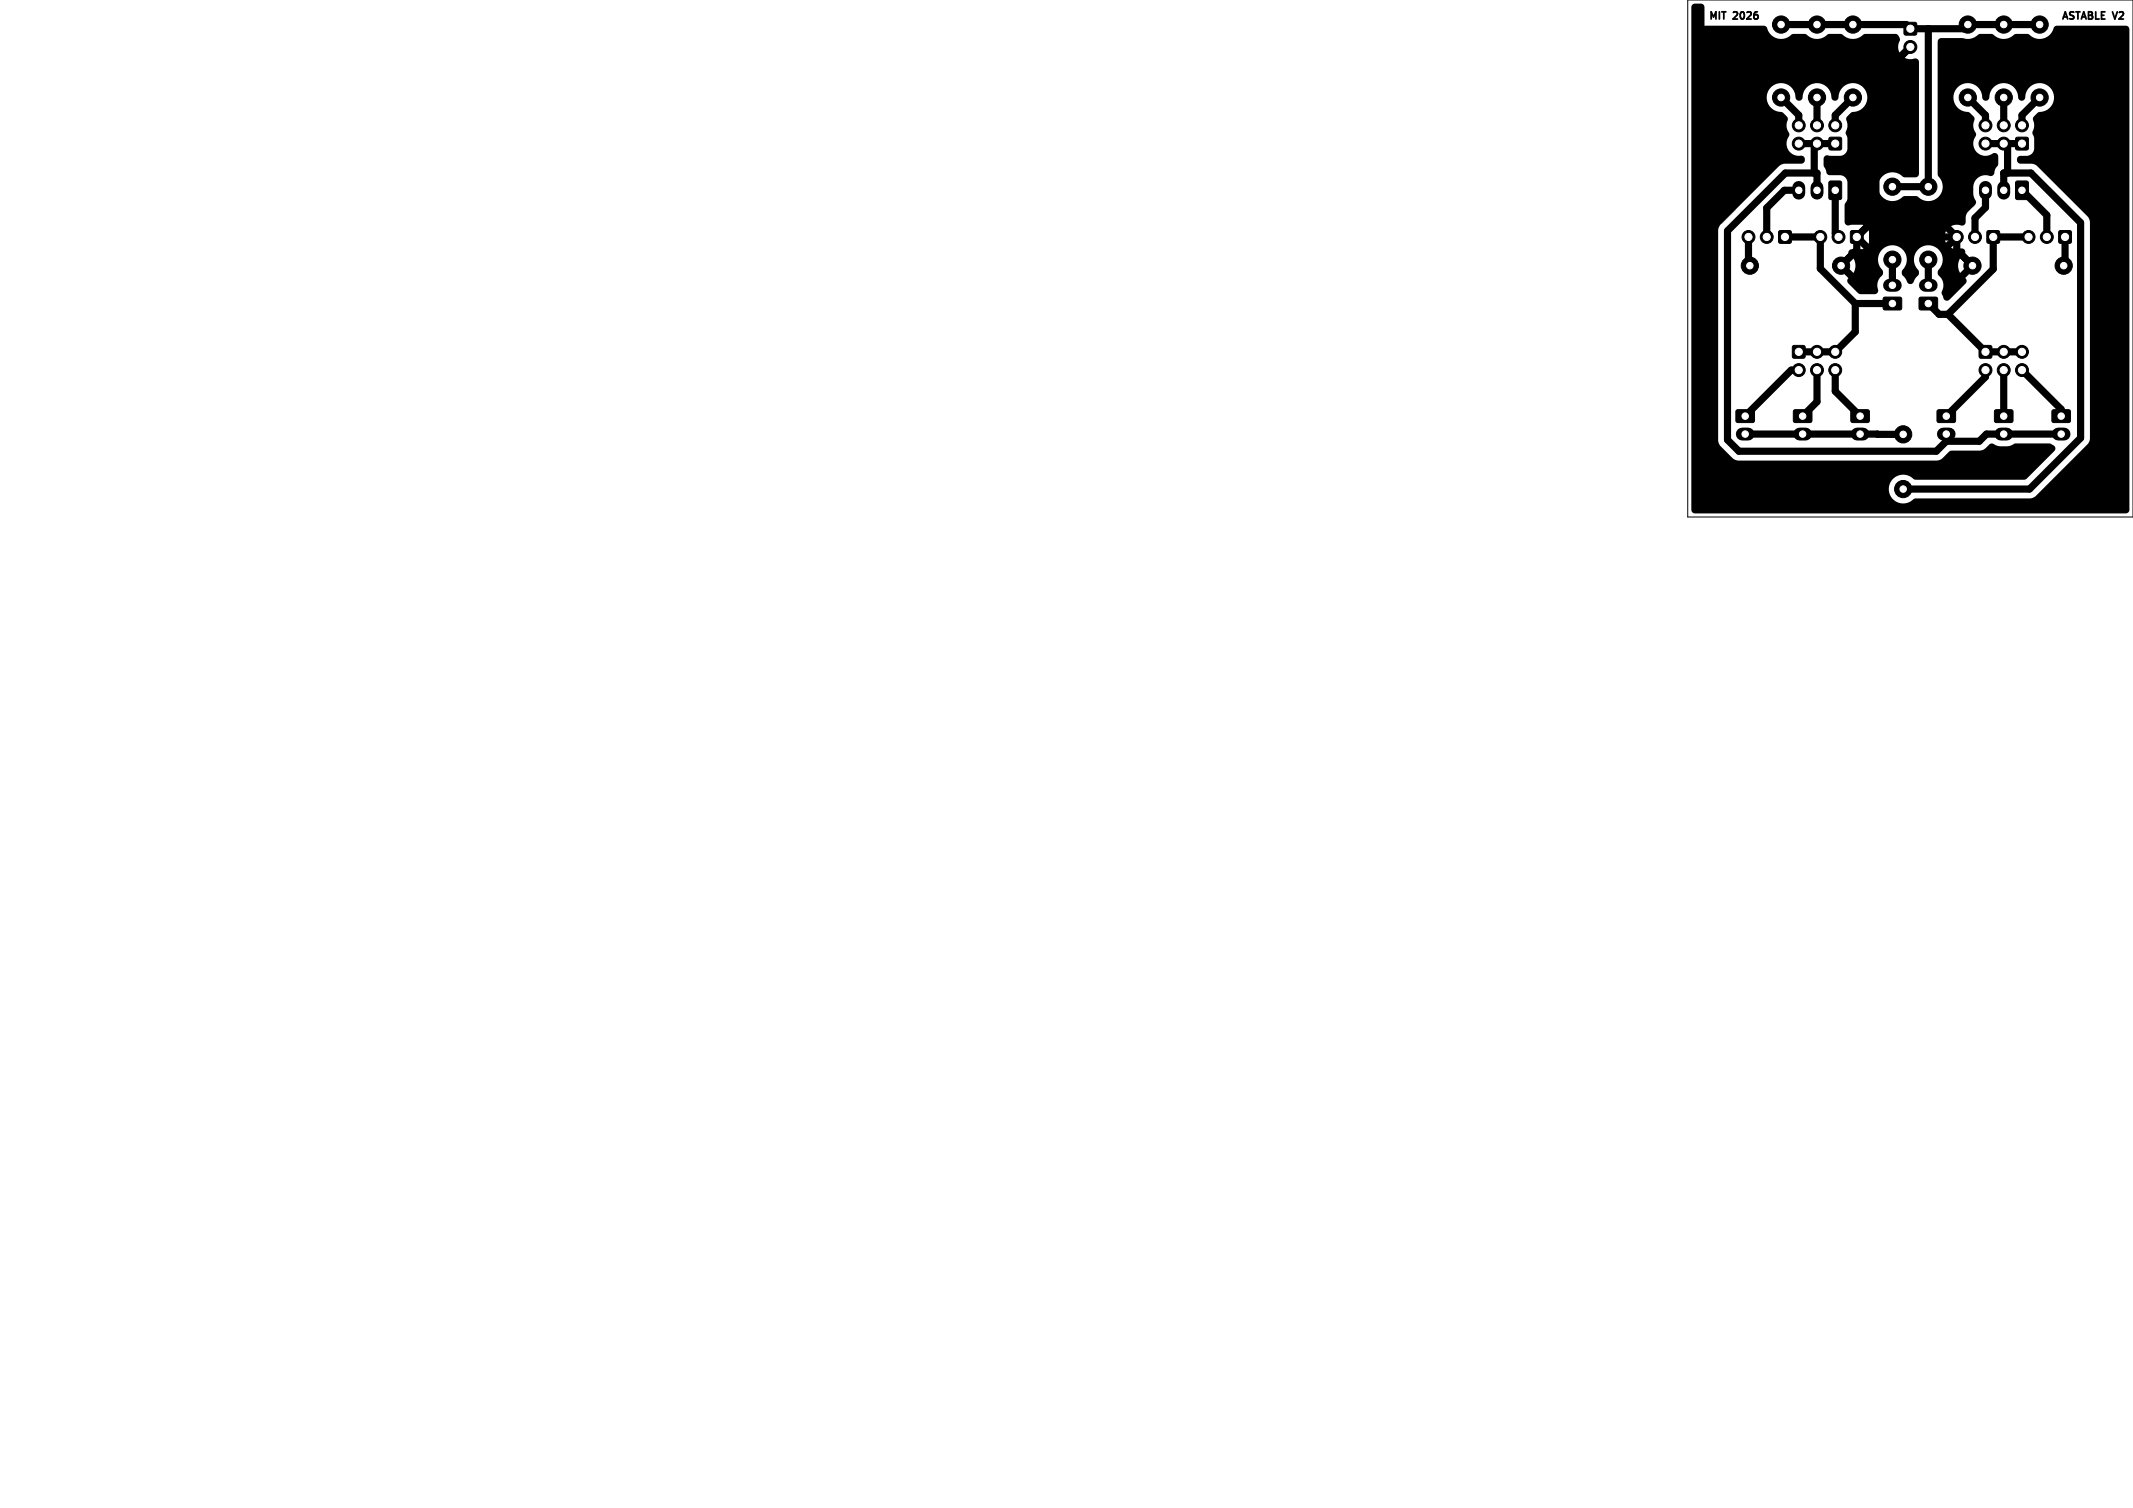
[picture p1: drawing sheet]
<svg xmlns="http://www.w3.org/2000/svg" width="297mm" height="210mm" viewBox="0 0 297 210" stroke-linecap="round" stroke-linejoin="round" font-family="sans-serif">
<defs><g id="words">
<g font-size="1.4">
<text x="237.8" y="3.1">MIT</text>
<text x="241.4" y="3.1">2026</text>
<text x="286.9" y="3.1">ASTABLE</text>
<text x="294.3" y="3.1">V2</text>
</g>
</g></defs>
<g fill="#000" stroke="#000" stroke-width=".14">
<path d="M265.2 3.2l.2-.1 1.4 .1 .1 .2-.1 1.4-.2 .1-1.4-.1-.1-.2zM247.7 32.2l.2-.1 1.5 .1v.2v1.4l-.2 .1-1.5-.1-.1-.2zM254.7 19.2l.2-.1 1.5 .1v.2v1.4l-.2 .1-1.5-.1-.1-.2zM254.7 25.3l1.5-.1 .2 .2v2.1l-.1 .3h-1.4l-.2-.2-.1-2.1zM257.7 32.2l.2-.1 1.5 .1v.2v1.4l-.2 .1-1.5-.1-.1-.2zM276.7 32.2l.2-.1 1.5 .1v.2v1.4l-.2 .1-1.5-.1-.1-.2zM280.7 19.2l.2-.1 1.5 .1v.2v1.4l-.2 .1-1.5-.1-.1-.2zM280.7 25.3l1.5-.1 .2 .2v2.1l-.1 .3h-1.4l-.2-.2-.1-2.1zM286.7 32.2l.2-.1 1.5 .1v.2v1.4l-.2 .1-1.5-.1-.1-.2zM241.8 57.1h.2h2.1l.2 .2v1.4l-.3 .2-2.1-.1-.2-.2zM249.6 48.2l.2-.1 1.5 .1 .1 .2-.1 1.4-.2 .1-1.5-.1v-.2zM249.8 57.1h.2h2.1l.2 .2v1.4l-.3 .2-2.1-.1-.2-.2z"/>
<path d="M257.8 57.1h.2h2.1l.2 .2v1.4l-.3 .2-2.1-.1-.2-.2zM262.3 41.4h.2h2.1l.2 .2v1.4l-.3 .2-2.1-.1-.2-.2zM267.3 41.4h.2h2.1l.2 .2v1.4l-.3 .2-2.1-.1-.2-.2zM269.8 57.1h.2h2.1l.2 .2v1.4l-.3 .2-2.1-.1-.2-.2zM275.6 48.2l.2-.1 1.5 .1 .1 .2-.1 1.4-.2 .1-1.5-.1v-.2zM277.8 57.1h.2h2.1l.2 .2v1.4l-.3 .2-2.1-.1-.2-.2zM285.8 57.1h.2h2.1l.2 .2v1.4l-.3 .2-2.1-.1-.2-.2z"/>
<circle cx="248" cy="3.4" r="1.2"/>
<circle cx="248" cy="13.6" r="1.2"/>
<circle cx="250.5" cy="20" r=".9"/>
<circle cx="250.5" cy="17.5" r=".9"/>
<circle cx="253" cy="20" r=".9"/>
<circle cx="253" cy="17.5" r=".9"/>
<circle cx="253" cy="13.6" r="1.2"/>
<circle cx="253" cy="3.4" r="1.2"/>
<circle cx="255.5" cy="17.5" r=".9"/>
<circle cx="258" cy="13.6" r="1.2"/>
<circle cx="258" cy="3.4" r="1.2"/>
<circle cx="266" cy="6.5" r=".9"/>
<circle cx="274" cy="3.4" r="1.2"/>
<circle cx="274" cy="13.6" r="1.2"/>
<circle cx="276.5" cy="17.5" r=".9"/>
<circle cx="276.5" cy="20" r=".9"/>
<circle cx="279" cy="17.5" r=".9"/>
<circle cx="279" cy="20" r=".9"/>
<circle cx="279" cy="3.4" r="1.2"/>
<circle cx="279" cy="13.6" r="1.2"/>
<circle cx="281.5" cy="17.5" r=".9"/>
<circle cx="284" cy="13.6" r="1.2"/>
<circle cx="284" cy="3.4" r="1.2"/>
<circle cx="243.5" cy="33" r=".9"/>
<circle cx="243.7" cy="37" r="1.2"/>
<circle cx="246" cy="33" r=".9"/>
<circle cx="253.5" cy="33" r=".9"/>
<circle cx="256" cy="33" r=".9"/>
<circle cx="256.4" cy="37" r="1.2"/>
<circle cx="263.5" cy="36.2" r="1.2"/>
<circle cx="263.5" cy="26" r="1.2"/>
<circle cx="268.5" cy="26" r="1.2"/>
<circle cx="268.5" cy="36.2" r="1.2"/>
<circle cx="272.5" cy="33" r=".9"/>
<circle cx="274.7" cy="37" r="1.2"/>
<circle cx="275" cy="33" r=".9"/>
<circle cx="282.5" cy="33" r=".9"/>
<circle cx="285" cy="33" r=".9"/>
<circle cx="287.4" cy="37" r="1.2"/>
<circle cx="250.5" cy="51.5" r=".9"/>
<circle cx="253" cy="49" r=".9"/>
<circle cx="253" cy="51.5" r=".9"/>
<circle cx="255.5" cy="51.5" r=".9"/>
<circle cx="255.5" cy="49" r=".9"/>
<circle cx="276.5" cy="51.5" r=".9"/>
<circle cx="279" cy="51.5" r=".9"/>
<circle cx="279" cy="49" r=".9"/>
<circle cx="281.5" cy="49" r=".9"/>
<circle cx="281.5" cy="51.5" r=".9"/>
<circle cx="265" cy="68.1" r="1.2"/>
<circle cx="265" cy="60.5" r="1.2"/>
</g>
<path d="M250.5 26.1v.8M253 26.1v.8M263.1 39.7h.8M268.1 39.7h.8M276.5 26.1v.8M279 26.1v.8M242.6 60.5h.8M250.6 60.5h.8M258.6 60.5h.8M270.6 60.5h.8M278.6 60.5h.8M286.6 60.5h.8" fill="none" stroke="#000" stroke-width="1.8"/>
<g fill="none" stroke="#000" stroke-width="1">
<path d="M248 13.6l2.5 2.4v1.5M248 3.4h17.4l.6 .6h7.4l.6-.6h10M253 13.6v3.9M258 13.6l-2.5 2.4v1.5M266 6.5l-4.8 4.8v19.3M268.5 4v22h-5M274 13.6l2.5 2.4v1.5M279 13.6v3.9M284 13.6l-2.5 2.4v1.5M243.5 33v3.8l.2 .2M248.5 33h5v4.4l4.8 4.9M250.5 20h5"/>
<path d="M250.5 26.5h-2l-2.5 2.5v4M252.6 20v4.1M253 26.5v-2.4h-4.4l-8.1 8.1v29.1l1.6 1.5h27.5l1.4-1.3M255.5 26.5v6l.5 .5M261.2 30.6l2.4 2.4h8.9v1.8l2.2 2.2M261.2 30.6h-.3l-2.4 2.4v1.8l-2.1 2.2M263.5 36.2v3.5M268.5 36.2v3.5M276.5 20h5M276.5 26.5v2.4l-1.5 1.5v2.6M279 24.1v2.4M279 24.1h3.8l6.9 6.9v30l-7.1 7.1h-17.6"/>
<path d="M279 24.1h.1M279.5 20v4.1M281.5 26.5l3.5 3.5v3M282.5 33h-5v4.5l-6.3 6.3M287.5 33v3.8l-.1 .2M250.5 51.5h-1.1l-6.4 6.5M253 51.5v4.5l-2 2M255.5 51.5v3l3.5 3.5M258.3 42.3v3.9l-2.8 2.8h-5M258.3 42.3h5.2M268.5 42.3l1.5 1.5h1.2M271.2 43.8l5.3 5.2h5"/>
<path d="M271.2 43.8h.1M276.5 51.5v1l-5.5 5.5M279 51.5v6.5M281.5 51.5l5.5 5.5v1M243 60.5h22M271 60.5v1M287 60.5h-10.4l-1 1h-4.6"/>
</g>
<path d="M235.6 .7l.4-.2h.8l.5 .2v.3v2.6h8.3l.3 .1a2.26 2.26 0 0 0 2 1.7 2.4 2.4 0 0 0 1.7-.7l1.9 .1a2.13 2.13 0 0 0 3.1-.1l1.9 .1a2.13 2.13 0 0 0 3.1-.1h4.4l.3 .2 .2 .4v.4a1.7 1.7 0 0 0 0 1.6l1-.9a.5 .5 0 0 0 .6 .6l-.9 1 .9 .2a.79 .79 0 0 1 1.1 .3v15.8l-.1 .2-.3 .2h-1.7a2.19 2.19 0 0 0-2.7-.4 2.03 2.03 0 0 0-.4 3.1 2.03 2.03 0 0 0 3.1-.1l1.9 .1a2.04 2.04 0 0 0 3 0 2.04 2.04 0 0 0-.2-3v-18.7l.2-.3 .3-.1h3.1a2.23 2.23 0 0 0 2.2-.6l1.9 .1a2.13 2.13 0 0 0 3.1-.1l1.9 .1a2.07 2.07 0 0 0 3.5-1.1l.4-.1h9.6l.3 .1 .2 .2v27h-5.5l-.3-.7-7.1-7.1-.7-.3h-1.6a.55 .55 0 0 1-.5-.6 .55 .55 0 0 1 .5-.5 1.95 1.95 0 0 0 1.5-.2l.3-.3 .1-.4v-1.8a.98 .98 0 0 1 0-1.2v-.5a1.26 1.26 0 0 1 0-1.1l.6-.6a2.02 2.02 0 0 0 2.2-1.6 2.02 2.02 0 0 0-1.5-2.3 2.02 2.02 0 0 0-2.4 1.2l-.1 .7-.2 .3-.4 .1-.4-.3a2.03 2.03 0 0 0-2-2.1 2.03 2.03 0 0 0-2 2.1 .5 .5 0 0 1-.6 .3 .5 .5 0 0 1-.4-.6 2.01 2.01 0 0 0-2.1-1.8 2.01 2.01 0 0 0-1.9 2.1 2.01 2.01 0 0 0 2.1 1.9l.7 .6 .1 .4a2.02 2.02 0 0 0 .3 2l-.1 .3a1.74 1.74 0 0 0 .2 2.3 1.74 1.74 0 0 0 2.3 .1l.4 .1 .2 .4v1.1l-.5 .9a.61 .61 0 0 1-.2 .6 .61 .61 0 0 1-.7 0 1.7 1.7 0 0 0-2 1.6 2.8 2.8 0 0 0 .1 1.7 .64 .64 0 0 1 .1 .8l-1.1 1.2-.2 .4-.1 1.1-.3 .2h-.3a1.69 1.69 0 0 0-1.3 .1l.9 1a.49 .49 0 0 0-.6 .5h-.2l-.8-.8-.1 .1h-10.7v-.2l-1 .9 1 .9v-1.6h10.7l-.1 .8 .2 .7 .8-.8h.2l.2 .4 .4 .1-.9 1 .7 .2a1.46 1.46 0 0 1 1.1 .1l.1 .5 1.1 1 .1 .3a.45 .45 0 0 0-.6 .4h-.3l-1-1a1.97 1.97 0 0 0 0 2l1-1h.3a.45 .45 0 0 0 .6 .4l-.1 .3-1.1 1a.5 .5 0 0 1 .1 .8l-2.4 2.3-.4 .1-.2-.2-.1-.3a1.1 1.1 0 0 1 0-1.3 2.18 2.18 0 0 0-.8-1.9v-.5a2.04 2.04 0 0 0 .1-2.9 2.04 2.04 0 0 0-2.9 0 2.04 2.04 0 0 0 .2 3v.4l-.5 .6a1 1 0 0 1-.8 .8l-.3-.3-.4-.7a.74 .74 0 0 1-.3-.9 2.01 2.01 0 0 0-.9-3.5 2.01 2.01 0 0 0-2.4 2.7h-3.2l-.3-.9-1 1 1 1 .2-.6 .1-.5h3.2l.3 .5a.65 .65 0 0 1 .1 1 2.01 2.01 0 0 0-.5 2.1l-.1 .3-.4 .2-2.2-.1-1.5-1.5-.1-.4 .2-.3-1.1-1-.1-.3 .1 .1a.45 .45 0 0 0 .5-.5 .45 .45 0 0 0-.6-.4l.2-.3 1-1v-.3l.2-.2 1.9-.1-1.1-1.2a.5 .5 0 0 0 .6-.5 .5 .5 0 0 0-.6-.5l1.1-1.2h-1.6a.64 .64 0 0 1-1.1-.4v-2.4l.4-.9v-2.3a1.08 1.08 0 0 0-1-.9h-1.4l-.4-.2-.5-1.1v-1l.1-.3 .3-.2 1.9 .1a1.06 1.06 0 0 0 1-1v-1.5a.94 .94 0 0 1-.1-1.1 2.6 2.6 0 0 0 0-1.6l.7-.9a2.02 2.02 0 0 0 2.2-1.6 2.02 2.02 0 0 0-1.5-2.3 2.02 2.02 0 0 0-2.4 1.2l-.1 .7-.2 .3-.4 .1-.4-.3a2.03 2.03 0 0 0-2-2.1 2.03 2.03 0 0 0-2 2.1 .5 .5 0 0 1-.6 .3 .5 .5 0 0 1-.4-.6 2.01 2.01 0 0 0-2.1-1.8 2.01 2.01 0 0 0-1.9 2.1 2.01 2.01 0 0 0 2.1 1.9l.7 .6 .1 .4a2.02 2.02 0 0 0 .3 2l-.1 .3a1.74 1.74 0 0 0-.1 2 1.74 1.74 0 0 0 1.9 .8 .57 .57 0 0 1 .4 .6 .57 .57 0 0 1-.5 .5h-2.3l-.8 .3-8.2 8.2-.2 .5-.1 29.6 .2 .5 1.9 1.9 .7 .3h27.7l.6-.1 1.3-1.2 4.3-.1 .5-.3 .6-.5a.61 .61 0 0 1 .8 .1 2.8 2.8 0 0 0 1.7 .2l1.2-.4h4.7l.7 .3 .1 .4-.1 .3-4.1 4h-15.4a2.19 2.19 0 0 0-2.7-.4 2.03 2.03 0 0 0-.4 3.1 2.03 2.03 0 0 0 3.1-.1h16.3l.5-.3 7.3-7.3 .3-.7v-30.2h5.5v40.1l-.2 .4-.3 .1h-60.2l-.2-.2-.1-.3v-70z" fill="#000"/>
<path d="M235 0h62v72h-62z" fill="none" stroke="#000" stroke-width=".14"/>
<g fill="#fff" stroke="#fff" stroke-width=".14">
<circle cx="281.5" cy="26.5" r=".45"/>
<circle cx="279" cy="26.5" r=".45"/>
<circle cx="276.5" cy="26.5" r=".45"/>
<circle cx="277.5" cy="33" r=".5"/>
<circle cx="275" cy="33" r=".5"/>
<circle cx="272.5" cy="33" r=".5"/>
<circle cx="274.7" cy="37" r=".45"/>
<circle cx="287.4" cy="37" r=".45"/>
<circle cx="287.5" cy="33" r=".5"/>
<circle cx="285" cy="33" r=".5"/>
<circle cx="282.5" cy="33" r=".5"/>
<circle cx="281.5" cy="20" r=".5"/>
<circle cx="281.5" cy="17.5" r=".5"/>
<circle cx="279" cy="20" r=".5"/>
<circle cx="279" cy="17.5" r=".5"/>
<circle cx="276.5" cy="20" r=".5"/>
<circle cx="276.5" cy="17.5" r=".5"/>
<circle cx="287" cy="57.9" r=".45"/>
<circle cx="287" cy="60.5" r=".45"/>
<circle cx="265" cy="60.5" r=".45"/>
<circle cx="265" cy="68.1" r=".45"/>
<circle cx="274" cy="3.4" r=".45"/>
<circle cx="274" cy="13.6" r=".45"/>
<circle cx="256.4" cy="37" r=".45"/>
<circle cx="243.7" cy="37" r=".45"/>
<circle cx="266" cy="4" r=".5"/>
<circle cx="266" cy="6.5" r=".5"/>
<circle cx="243" cy="57.9" r=".45"/>
<circle cx="243" cy="60.5" r=".45"/>
<circle cx="258" cy="3.4" r=".45"/>
<circle cx="258" cy="13.6" r=".45"/>
<circle cx="268.5" cy="26" r=".45"/>
<circle cx="268.5" cy="36.2" r=".45"/>
<circle cx="279" cy="3.4" r=".45"/>
<circle cx="279" cy="13.6" r=".45"/>
<circle cx="276.5" cy="49" r=".5"/>
<circle cx="276.5" cy="51.5" r=".5"/>
<circle cx="279" cy="49" r=".5"/>
<circle cx="279" cy="51.5" r=".5"/>
<circle cx="281.5" cy="49" r=".5"/>
<circle cx="281.5" cy="51.5" r=".5"/>
<circle cx="248" cy="3.4" r=".45"/>
<circle cx="248" cy="13.6" r=".45"/>
<circle cx="251" cy="57.9" r=".45"/>
<circle cx="251" cy="60.5" r=".45"/>
<circle cx="255.5" cy="26.5" r=".45"/>
<circle cx="253" cy="26.5" r=".45"/>
<circle cx="250.5" cy="26.5" r=".45"/>
<circle cx="279" cy="57.9" r=".45"/>
<circle cx="279" cy="60.5" r=".45"/>
<circle cx="263.5" cy="26" r=".45"/>
<circle cx="263.5" cy="36.2" r=".45"/>
<circle cx="263.5" cy="42.3" r=".45"/>
<circle cx="263.5" cy="39.7" r=".45"/>
<circle cx="255.5" cy="20" r=".5"/>
<circle cx="255.5" cy="17.5" r=".5"/>
<circle cx="253" cy="20" r=".5"/>
<circle cx="253" cy="17.5" r=".5"/>
<circle cx="250.5" cy="20" r=".5"/>
<circle cx="250.5" cy="17.5" r=".5"/>
<circle cx="284" cy="3.4" r=".45"/>
<circle cx="284" cy="13.6" r=".45"/>
<circle cx="253" cy="3.4" r=".45"/>
<circle cx="253" cy="13.6" r=".45"/>
<circle cx="250.5" cy="49" r=".5"/>
<circle cx="250.5" cy="51.5" r=".5"/>
<circle cx="253" cy="49" r=".5"/>
<circle cx="253" cy="51.5" r=".5"/>
<circle cx="255.5" cy="49" r=".5"/>
<circle cx="255.5" cy="51.5" r=".5"/>
<circle cx="248.5" cy="33" r=".5"/>
<circle cx="246" cy="33" r=".5"/>
<circle cx="243.5" cy="33" r=".5"/>
<circle cx="268.5" cy="42.3" r=".45"/>
<circle cx="268.5" cy="39.7" r=".45"/>
<circle cx="258.5" cy="33" r=".5"/>
<circle cx="256" cy="33" r=".5"/>
<circle cx="253.5" cy="33" r=".5"/>
<circle cx="271" cy="57.9" r=".45"/>
<circle cx="271" cy="60.5" r=".45"/>
<circle cx="259" cy="57.9" r=".45"/>
<circle cx="259" cy="60.5" r=".45"/>
</g>
<use href="#words"/>
</svg>
